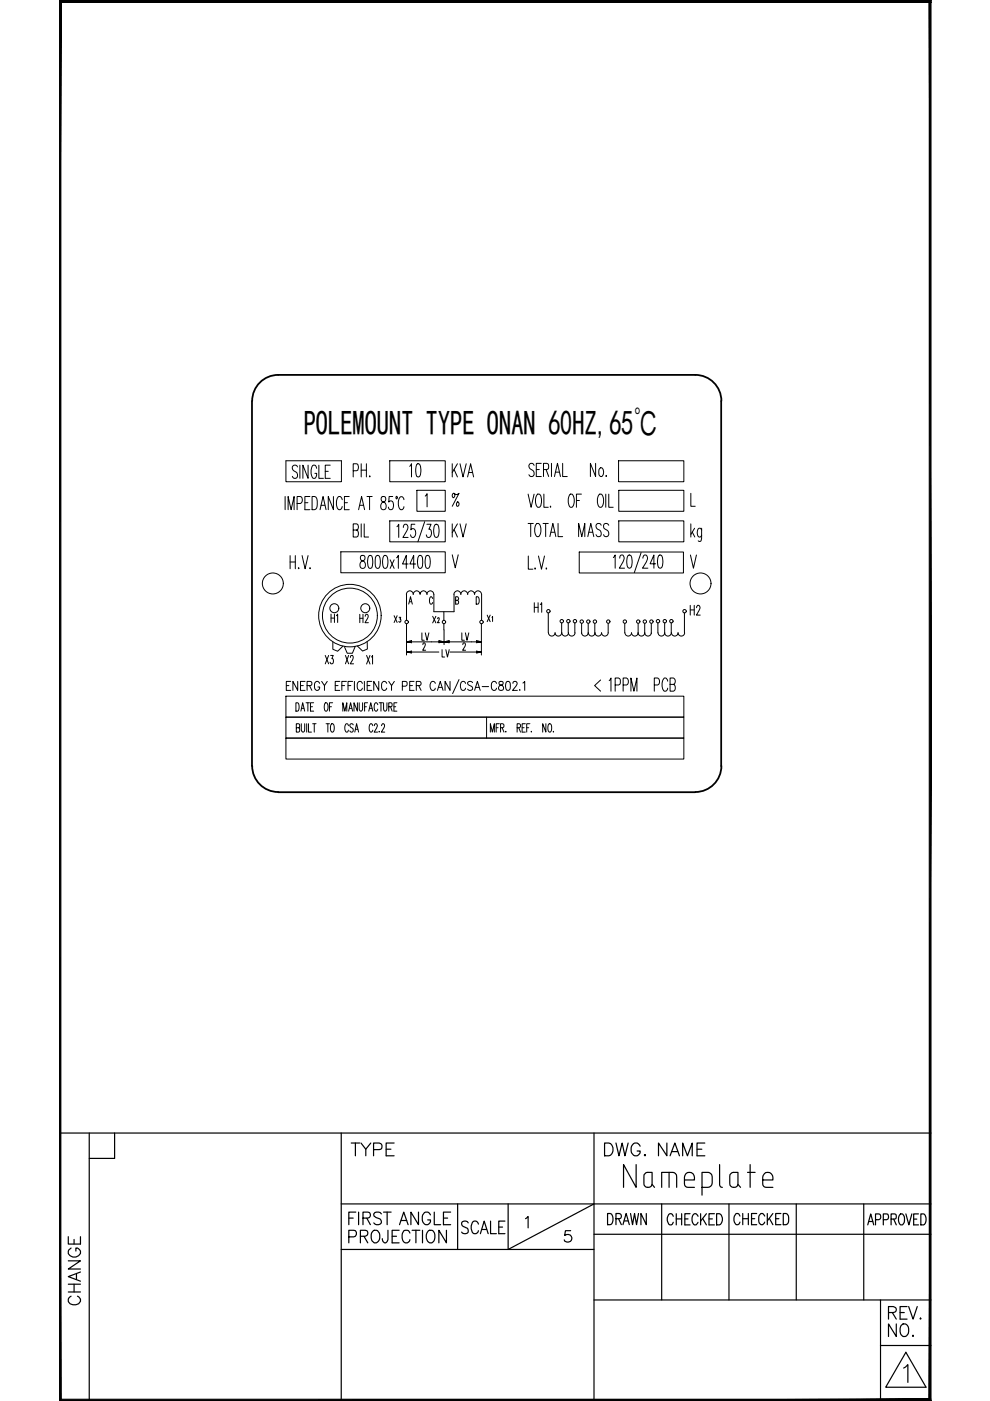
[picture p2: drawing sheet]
<svg xmlns="http://www.w3.org/2000/svg" width="210mm" height="297mm" viewBox="0 0 210 297" stroke-linecap="round" stroke-linejoin="round" font-family="sans-serif">
<defs><g id="words">
<text font-size="7.4" x="64.4" y="92.2">POLEMOUNT TYPE ONAN 60HZ,65℃</text>
<g font-size="6.2">
<text x="94.5" y="102.3">KVA</text>
<text x="94.5" y="115">KV</text>
</g>
<g font-size="5.3">
<text x="90" y="102.3" transform="rotate(-90 90 102.3)">10</text>
<text x="149.6" y="116.1" transform="rotate(-90 149.6 116.1)">kg</text>
<text x="145" y="131.6">H2</text>
</g>
<g font-size="4.9">
<text x="79" y="133.3" transform="rotate(-90 79 133.3)">H2</text>
<text x="67.7" y="141.8">X3</text>
<text x="72" y="141.8">X2</text>
</g>
<g font-size="4.4">
<text x="98.1" y="108.7" transform="rotate(-90 98.1 108.7)">%%%</text>
<text x="115.7" y="130.9" transform="rotate(-90 115.7 130.9)">H1</text>
<text x="72.3" y="133.3" transform="rotate(-90 72.3 133.3)">H1</text>
</g>
<text font-size="4" x="79.7" y="142.2" transform="rotate(-90 79.7 142.2)">X1</text>
</g></defs>
<!-- layer: C00-00-00 -->
<g fill="none" stroke="#000" stroke-width=".25">
<path d="M12.5 .1v296.9h184.9M12.5 240.2h184.9M18.9 240.2v56.8M24.3 240.2v5.4h-5.4M72.3 240.2v56.8M72.3 255.3h125.1M74 258.3h.9M74.5 242.3h1.7M75.4 242.3v2.8M75.4 257h-1.4v2.7M76 257v2.7M76.5 242.3l1.1 1.4v1.4"/>
<path d="M77 258.3h1a.64 .64 0 0 0 .5-.7 .64 .64 0 0 0-.5-.6h-1v2.7M77.8 258.3l.7 1.4M78.6 242.3l-1 1.4M79.2 243.7h1.5a.74 .74 0 0 0 .3-.8 .74 .74 0 0 0-.6-.6h-1.2v2.8M80.9 257.4a.88 .88 0 0 0-.9-.5 .88 .88 0 0 0-.8 .7 1.55 1.55 0 0 0 1.4 .9 .66 .66 0 0 1 .2 .7 .66 .66 0 0 1-.5 .5h-.5l-.6-.4M81.3 257h1.6M81.9 243.7h1M82.1 257v2.7M83.6 242.3h-1.7v2.8h1.7M84.7 259.7l.9-2.7 .9 2.7M85 258.8h1.2M88.7 257v2.7l-1.6-2.7v2.7"/>
<path d="M91.3 257.6a.89 .89 0 0 0-1.1-.6 .89 .89 0 0 0-.7 1 1.23 1.23 0 0 0 1.2 1.7 .93 .93 0 0 0 .6-1.1h-.6M92.1 257v2.7h1.3M94 258.3h.9M95.5 257h-1.5v2.7h1.5M97 255.3v9.6M99.3 259.3a.7 .7 0 0 0-.9-.4 .7 .7 0 0 0-.4 .9l1.1 .6a.74 .74 0 0 1-.1 1.2 .74 .74 0 0 1-1.1-.4M101.4 259.5a.72 .72 0 0 0-1.1-.5 1.82 1.82 0 0 0 .2 2.6 .75 .75 0 0 0 .9-.7M104 258.9v2.7h1.2M107.1 258.9h-1.4v2.7h1.4M107.7 255.3v9.6l18.2-9.6M111.4 258.4l.6-.5v2.4M125.9 240.2v56.8"/>
<path d="M128.2 242.3h.9a1.45 1.45 0 0 1 .9 1.4 1.45 1.45 0 0 1-.9 1.4h-.9zM128.8 257.3l.9 .1a1.57 1.57 0 0 1-.3 2.3h-.6zM130.6 258.4h.7a.56 .56 0 0 0 .5-.6 .56 .56 0 0 0-.5-.5h-.7v2.4M130.6 242.3l.6 2.8 .7-2.8 .6 2.8 .7-2.8M131.1 258.4l.6 1.3M132.1 259.7l.7-2.4 .6 2.4M132.3 258.9h.9M133.7 257.3l.4 2.4 .4-2.4 .5 2.4 .4-2.4M134.9 246.9v4.8l-2.7-4.8v4.8M135.7 243a.97 .97 0 0 0-1.1-.7 .97 .97 0 0 0-.8 1.1 1.28 1.28 0 0 0 1.3 1.7 .97 .97 0 0 0 .6-1.1h-.6M136.6 249l.4-.4h1.3v2.3a.87 .87 0 0 1-.9 .8 .87 .87 0 0 1-.9-.8zM136.6 244.9l.1-.1 .2 .1-.2 .2z"/>
<path d="M137 257.3v2.4l-1.1-2.4v2.4M138.3 251.1l.5 .6M140.3 251.7v-3.1h2.2a.87 .87 0 0 1 1 .9v2.2M140.3 255.3v20.3M141.4 242.3v2.8l-1.8-2.8v2.8M141.9 248.6v3.1M142.1 245.1l1-2.8 1 2.8M142.4 244.2h1.3M142.7 257.9a.57 .57 0 0 0-.5-.6 .57 .57 0 0 0-.6 .6 1.53 1.53 0 0 0 .4 1.8 .6 .6 0 0 0 .7-.5M143.4 257.3v2.4M143.4 258.4h1.1M144.5 257.3v2.4"/>
<path d="M144.7 245.1v-2.8l1.1 2.8 1-2.8v2.8M145.1 250.2h2.1a1.15 1.15 0 0 0-.4-1.4 1.15 1.15 0 0 0-1.4 .1 2.79 2.79 0 0 0-.1 2.6l.6 .2h1.3M145.2 258.4h.7M146.3 257.3h-1.1v2.4h1.1M147.8 243.7h1M148 257.9a.59 .59 0 0 0-.6-.6 .59 .59 0 0 0-.6 .6l-.1 .3a1.08 1.08 0 0 0 .9 1.5l.4-.5M148.5 257.3v2.4M148.8 251.7h1.3a.94 .94 0 0 0 .9-.9v-1.3a.94 .94 0 0 0-.9-.9h-1.3v4.8M149 258.3l.8 1.4M149.4 242.3h-1.6v2.8h1.6M149.8 257.3l-1.3 1.6M150.3 258.4h.7"/>
<path d="M151.5 257.3h-1.2v2.4h1.2M151.9 257.3h.6a1.39 1.39 0 0 1 0 2.4h-.6zM152.6 246.9v4.3l.3 .5h.3M154.6 255.3v20.3M155 248.8l.2-.2h1.3v2.3a.87 .87 0 0 1-.9 .8 .87 .87 0 0 1-.9-.8v-1.5zM156.5 251.1l.5 .6M156.9 257.8a.57 .57 0 0 0-.3-.5 .57 .57 0 0 0-.6 .1 1.63 1.63 0 0 0 .1 2.3 .61 .61 0 0 0 .8-.6M157.5 257.3v2.4M157.5 258.4h1.2M158.5 248.6h1.6M158.7 257.3v2.4M159 246.9v4.8"/>
<path d="M159.3 258.4h.7M160.4 257.3h-1.1v2.4h1.1M161.7 250.2h2.2a1.14 1.14 0 0 0-.8-1.6 1.14 1.14 0 0 0-1.4 1v1.3a.74 .74 0 0 0 .8 .8h1.4M162.1 257.8a.62 .62 0 0 0-.9-.4 1.69 1.69 0 0 0 .1 2.3 .74 .74 0 0 0 .8-.6M162.7 257.3v2.4M163.1 258.3l.8 1.4M163.9 257.3l-1.2 1.6M164.5 258.4h.6M165.6 257.3h-1.1v2.4h1.1M166.1 257.3h.6a1.51 1.51 0 0 1 0 2.4h-.6zM168.8 255.3v20.3M183.1 255.3v20.3"/>
<path d="M184 259.7l.6-2.3 .7 2.3M184.2 259h.8M185.6 258.6h.7l.4-.4a.59 .59 0 0 0-.4-.8h-.7v2.3M187.3 258.6h.7a.67 .67 0 0 0 .4-.6 .67 .67 0 0 0-.4-.6h-.7v2.3M188.9 258.5h.8a.58 .58 0 0 0 .3-.6 .58 .58 0 0 0-.3-.5h-.8v2.3M189.5 258.5l.5 1.2M190.8 257.5l.2-.1a1.03 1.03 0 0 1 .8 1.4l-.1 .4a.59 .59 0 0 1-.9 .4l-.3-.8 .1-.9zM192.1 257.4l.6 2.3 .6-2.3M193.7 258.5h.7M194.7 257.4h-1v2.3h1M195.2 257.4h.6a1.46 1.46 0 0 1 0 2.3h-.6zM14.5 267.3h2.6l-2.6 1.8h2.6"/>
<path d="M14.5 262.2v1.6h2.6v-1.6M14.5 273.9h2.6M14.5 272.3h2.6M15.1 274.8a.94 .94 0 0 0-.6 1.1 .94 .94 0 0 0 1 .7 1.17 1.17 0 0 0 1.6-1.2l-.7-.6M15.1 264.6a.99 .99 0 0 0-.6 1.1 .99 .99 0 0 0 1 .8 1.25 1.25 0 0 0 1.6-1.3 1.02 1.02 0 0 0-1-.6v.6M15.7 262.8v1M15.7 272.3v1.6M16.2 270.1v1.2M17.1 269.7l-2.6 1 2.6 .9M72.3 264.9h53.6M74 262.2h1a.76 .76 0 0 0 .6-.5 .76 .76 0 0 0-.2-.8l-1.4-.1v2.7M76.4 262.1h1a.69 .69 0 0 0 .6-.5 .69 .69 0 0 0-.2-.7l-1.4-.1v2.7"/>
<path d="M77.2 262.1l.8 1.4M79.2 260.9l.1-.1a1.29 1.29 0 0 1 1.1 2 .89 .89 0 0 1-1 .7 .89 .89 0 0 1-.7-1 1.5 1.5 0 0 1 .5-1.6zM82.3 260.8v2a.72 .72 0 0 1-.8 .7 .84 .84 0 0 1-.4-.9M83.1 262.1h1M84.6 260.8h-1.5v2.7h1.5M86.9 261.4a.85 .85 0 0 0-1-.6 .85 .85 0 0 0-.6 1 1.2 1.2 0 0 0 1.1 1.7l.4-.4 .1-.3M87.4 260.8h1.6M88.2 260.8v2.7M89.6 260.8v2.7M90.8 260.9l.8-.1a1.66 1.66 0 0 1 0 2.7 1.3 1.3 0 0 1-1.2-.7 1.3 1.3 0 0 1 .1-1.4zM94.7 260.8v2.7l-1.7-2.7v2.7M101.9 261.6l.8-2.7 .8 2.7"/>
<path d="M102.2 260.7h1M105.7 260.2h.9M121 260.9h-1.1l-.2 1a.88 .88 0 0 1 1.3 0 .88 .88 0 0 1 0 1.3 .88 .88 0 0 1-1.3-.1l-.1-.2M125.9 275.6h71.5M125.9 261.7h71.5M186.7 275.6v21.4M188.4 278.3l1.4-.1a.58 .58 0 0 0 0-1l-.4-.2h-1v2.7M189.2 278.3l.8 1.4M190.8 278.3h.9M192.3 277h-1.5v2.7h1.5M192.7 277l.9 2.7 .9-2.7M195.1 279.6h.2l-.1 .1z"/>
<path d="M186.7 285.3h10.7M190 280.7v2.7l-1.6-2.7v2.7M191.1 281l.4-.3a1.35 1.35 0 0 1 1.2 .8 1.35 1.35 0 0 1-.3 1.5l-.5 .4a1.18 1.18 0 0 1-1.1-1.7zM191.6 290.1l.9-.8v3.8M192.1 286.7l4.2 7.4h-8.5zM193.6 283.1v.3l-.1-.2z"/>
</g>
<g fill="#000" stroke="#000" stroke-width=".21">
<path d="M12.5 .1h87.8l-87.8 .4zM12.5 .1l.4 .4h-.4z"/>
<path d="M12.5 .5h184.5l-96.7-.4zM100.3 .1h97.1l-.4 .4z"/>
<path d="M12.5 .1h87.8l-87.4 .4zM12.9 .5l184.5-.4h-97.1zM12.9 .5l184.5-.4v.4z"/>
<path d="M197.4 .1v.4h-.4zM197 .5l.4 140.7v-140.7z"/>
<path d="M12.5 155.9l.4 140.8h-.4zM12.5 296.7v.3l.4-.3z"/>
<path d="M12.9 .5l-.4 155.4 .4 140.8zM12.5 .5h.4l-.4 155.4z"/>
<path d="M109.4 297h88l-.4-.3zM197 296.7h.4v.3z"/>
<path d="M12.5 297h96.9l87.6-.3zM12.5 297l.4-.3h184.1z"/>
<path d="M197.4 141.2l-.4 155.5h.4zM197 .5l.4 140.7-.4 155.5z"/>
</g>
<!-- layer: 1 -->
<path d="M53.4 85v77.4M53.5 85a5.5 5.5 0 0 1 5.5-5.5h88.4a5.5 5.5 0 0 1 5.6 5.5M152.9 85v77.4M53.5 162.4a5.5 5.5 0 0 0 5.5 5.5M59 168h88.4M153 162.4a5.5 5.5 0 0 1-5.6 5.5" fill="none" stroke="#000" stroke-width=".38"/>
<!-- layer: 2 -->
<g fill="none" stroke="#000" stroke-width=".21">
<path d="M63.1 99a.61 .61 0 0 0-1-.2 .61 .61 0 0 0 .2 1l.5 .3a.67 .67 0 0 1 .3 .9 .67 .67 0 0 1-1 .3l-.1-.3M63.6 98.6v2.8M65.3 98.6v2.8l-1.1-2.8v2.8M67.1 99.3a.56 .56 0 0 0-.2-.6 .56 .56 0 0 0-.6 0 2.38 2.38 0 0 0 .1 2.7 .72 .72 0 0 0 .7-.3 .72 .72 0 0 0 0-.7h-.3M67.6 98.6v2.8h1M69 99.9h.6M70 98.6h-1v2.8h1M74.9 99.8h.7a.88 .88 0 0 0 0-1.5h-.7v2.8M76.6 98.3v2.8M76.6 99.7h1.1M77.7 98.3v2.8M113.2 98.7a.61 .61 0 0 0-1-.3 .61 .61 0 0 0 .2 1 1.05 1.05 0 0 1 .8 1.3l-.3 .3h-.4l-.4-.3"/>
<path d="M113.7 99.6h.6M114.8 98.2h-1.1v2.8h1.1M115.2 99.6h.8a.74 .74 0 0 0 0-1.4h-.8v2.8M115.8 99.6l.5 1.4M116.9 98.2v2.8M119.3 98.2v2.8h1M126.3 98.2v2.8l-1.1-2.8v2.8M127.2 99.3l.1-.1 .4 .1a1.34 1.34 0 0 1-.1 1.7h-.3a1.41 1.41 0 0 1-.1-1.7zM60.5 105.3v2.8M61.1 108.1v-2.8l.6 2.8 .7-2.8v2.8M61.5 117.8v2.8M61.5 119.2h1.1"/>
<path d="M62.6 117.8v2.8M63 106.8h.7a.88 .88 0 0 0 0-1.5h-.7v2.8M64.1 117.8l.6 2.8 .6-2.8M64.6 106.6h.7M65.7 105.3h-1.1v2.8h1.1M66.2 105.3h.5a1.92 1.92 0 0 1 .4 2.4l-.4 .4h-.5zM67.9 108.1l.6-2.8 .6 2.8M68.1 107.1h.8M70.7 105.3v2.8l-1.1-2.8v2.8M72.6 105.9a.58 .58 0 0 0-.3-.5 .58 .58 0 0 0-.6 0 2.19 2.19 0 0 0 .1 2.7 .65 .65 0 0 0 .8-.7M73 106.6h.7M74 105.3h-1v2.8h1"/>
<path d="M74.9 112.4h.7l.3-.1 .1-.4a.68 .68 0 0 0-.4-.8h-.7v2.8h.7a.88 .88 0 0 0 0-1.5M76 108.1l.7-2.8 .6 2.8M76.3 107.1h.8M76.5 117.9a.78 .78 0 0 0 .7 1.2 .8 .8 0 0 1 .3 .9 .8 .8 0 0 1-.7 .5 .92 .92 0 0 1-.5-1 .92 .92 0 0 1 .8-.7 .57 .57 0 0 0 .2-.8 .57 .57 0 0 0-.8-.1zM76.6 111.1v2.8M77.2 111.1v2.8h.9M77.8 105.3h1.1M78.2 117.9l.4-.1a1.53 1.53 0 0 1 .4 1.5l-.2 1.1-.4 .1a1.53 1.53 0 0 1-.5-1.6zM78.4 105.3v2.8M78.4 100.9v.2l.1-.1M79.8 117.9l.4-.1a1.53 1.53 0 0 1 .4 1.5l-.2 1.1-.4 .1a1.34 1.34 0 0 1-.5-1.6zM80.9 105.4a.78 .78 0 0 0 .7 1.2 .84 .84 0 0 1 .3 .9 .84 .84 0 0 1-.7 .6 1.03 1.03 0 0 1-.4-1.2 1.03 1.03 0 0 1 .9-.7 .57 .57 0 0 0 0-.8 .57 .57 0 0 0-.8 0z"/>
<path d="M81.4 117.9l.3-.1a1.43 1.43 0 0 1 .6 1.5l-.3 1.1-.4 .1a1.53 1.53 0 0 1-.5-1.6zM82.7 118.7l.9 1.8M83.3 105.3h-.8l-.1 1.2a.5 .5 0 0 1 .5-.3 .5 .5 0 0 1 .5 .4v.4a.81 .81 0 0 1-.7 1.1l-.4-.6M83.6 118.7l-.9 1.8M84 105.3h.2l-.1 .5zM84.1 118.3l.4-.5v2.7M84.2 111.7l.3-.5v2.7M85.5 111.8a.54 .54 0 0 1 .6-.7 .54 .54 0 0 1 .4 .9l-1.1 1.9h1.1M85.6 105.9a.53 .53 0 0 0-.2-.5 .53 .53 0 0 0-.6 0 2.14 2.14 0 0 0 .2 2.7 .59 .59 0 0 0 .6-.7M86.5 119.6h-1.2l.8-1.8v2.7M88 111.2h-.8l-.1 1.1a.47 .47 0 0 1 .8-.1 1.23 1.23 0 0 1-.2 1.7 .53 .53 0 0 1-.7-.5M88.1 119.6h-1.2l.8-1.8v2.7"/>
<path d="M88.8 117.9l.4-.1a1.34 1.34 0 0 1 .4 1.5l-.2 1.1-.4 .1a1.53 1.53 0 0 1-.5-1.6zM90 110.6l-1.4 4.3M90.2 105.2l.4-.5v2.8M90.3 117.9l.5-.1a1.53 1.53 0 0 1 .4 1.5l-.2 1.1-.4 .1a1.53 1.53 0 0 1-.5-1.6zM90.5 111.2h.9l-.5 1h.3l.2 .3a.97 .97 0 0 1-.6 1.4l-.3-.1-.1-.4M92.2 111.3l.4-.1a1.43 1.43 0 0 1 .5 1.5l-.3 1.1-.3 .1a1.55 1.55 0 0 1-.6-1.6zM95.9 117.6l.6 2.8 .7-2.8M112 104.8l.6 2.8 .6-2.8M112 111h1.1M112 117.9v2.8h1M112.5 111v2.8M113.7 111.1l.2-.1a.65 .65 0 0 1 .7 .7v1.4a.65 .65 0 0 1-.7 .7 2.19 2.19 0 0 1-.2-2.7z"/>
<path d="M113.9 104.9l.1-.1a.6 .6 0 0 1 .7 .6l.1 1.1a.87 .87 0 0 1-.8 1.1 2.29 2.29 0 0 1-.1-2.7zM114.2 117.9l.6 2.8 .6-2.8M115.1 111h1.1M115.3 104.8v2.8h.9M115.7 111v2.8M116.6 113.8l.6-2.8 .7 2.8M116.7 107.3v.3l.1-.2M116.8 112.8h.8M117.6 101l.6-2.8 .6 2.8M117.8 100.1h.8M118.3 111v2.8h1M120.8 104.9l.1-.1a.65 .65 0 0 1 .8 .6v1.5a.58 .58 0 0 1-.3 .5 .58 .58 0 0 1-.6 0l-.3-.9v-.7z"/>
<path d="M122.2 106.1h.7M122.7 113.8v-2.8l.7 2.8 .6-2.8v2.8M123.3 104.8h-1.1v2.8M124.6 113.8l.7-2.8 .6 2.8M124.8 112.8h.8M127 104.9l.2-.1a.65 .65 0 0 1 .7 .6v1.5a.58 .58 0 0 1-.3 .5 .58 .58 0 0 1-.6 0l-.3-.9v-.7zM127.5 111.4a.61 .61 0 0 0-1-.2 .61 .61 0 0 0 .2 1l.5 .2a.69 .69 0 0 1 .3 1 .69 .69 0 0 1-1 .3l-.1-.3M128.4 104.8v2.8M128.5 100.8v.2l.1-.1M129.1 104.8v2.8h.9M129.1 111.4a.62 .62 0 0 0-1-.2 .62 .62 0 0 0 .2 1 .95 .95 0 0 1 .6 1.5 .56 .56 0 0 1-.9-.3M130 118.2l.4-.5v2.8"/>
<path d="M131.4 118.3v-.3l.3-.3h.3l.2 .3a1.2 1.2 0 0 1-.1 1.2l-.8 1.3h1.1M133.1 117.8l.4-.1a1.55 1.55 0 0 1 .5 1.6l-.2 1-.4 .2a1.43 1.43 0 0 1-.5-1.6zM135.9 117.2l-1.4 4.2M136.3 118.3a.51 .51 0 0 1 .4-.6 .51 .51 0 0 1 .6 .5 3.7 3.7 0 0 1-1.1 2.3h1.2M139 119.5h-1.2l.8-1.8v2.8M139.7 117.8l.3-.1a1.55 1.55 0 0 1 .5 1.6l-.2 1-.4 .2a1.43 1.43 0 0 1-.5-1.6zM146.4 117.7l.6 2.8 .7-2.8M146.5 104.6v2.7h.9M63.3 120.3v.3l.1-.1M65.7 120.3v.3l.1-.1M83.6 130.5l.6 1.5M84.2 130.5l-.6 1.5"/>
<path d="M84.6 130.9h.4l-.2 .4a.3 .3 0 0 1 .2 .4 .3 .3 0 0 1-.4 .1v-.1M86.1 126a.74 .74 0 0 1 .8-.8 .74 .74 0 0 1 .7 .8M86.2 136.1l1-.2v.4zM86.2 138.2l1-.1v.3zM86.2 126v5.5M86.2 132.2v6.7M86.7 128.1l.3-1.6 .4 1.6M86.8 127.6h.4M87.2 136.1h5.9M87.2 138.2h5.8M87.6 126a.74 .74 0 0 1 .7-.8 .74 .74 0 0 1 .8 .8 .74 .74 0 0 1 .7-.8 .74 .74 0 0 1 .8 .8 .72 .72 0 0 1 .7-.8 .72 .72 0 0 1 .7 .8v3.7M89.5 134.2v1.5h.5"/>
<path d="M89.7 136.7l.1-.4 .3 .1v.5l-.5 1h.7M90.2 134.2l.4 1.5 .3-1.5M91.7 126.9l-.2-.4a1.04 1.04 0 0 0-.2 1.6l.3-.1 .1-.3M93.1 135.9l1 .2-1 .2zM93.7 137.7v1.6h.6M94.1 136.1l1.1-.2v.4zM94.1 133.5v3.2M94.5 137.7l.4 1.6 .3-1.6M95.2 136.1h5.8M95.4 138.2h5.6M96.2 126a.74 .74 0 0 1 .8-.8 .74 .74 0 0 1 .7 .8 .74 .74 0 0 1 .7-.8 .74 .74 0 0 1 .8 .8M96.3 126v3.7"/>
<path d="M96.6 127.3h.4l.2-.3-.2-.5h-.4v1.6l.5-.1 .1-.2v-.2l-.2-.3M97.9 134.2v1.5h.6M98.1 136.7l.1-.3a.33 .33 0 0 1 .4 0 .33 .33 0 0 1 0 .5l-.5 1h.6M98.7 134.2l.3 1.5 .4-1.5M99.1 126a.74 .74 0 0 1 .8-.8 .74 .74 0 0 1 .7 .8 .74 .74 0 0 1 .8-.8 .74 .74 0 0 1 .7 .8v5.5M101 126.5h.3a1.05 1.05 0 0 1 0 1.6h-.3zM101 135.9l1.1 .2-1.1 .2zM101 138.1l1.1 .1-1.1 .2zM102.1 132.2v6.7M103.3 130.4l.6 1.4M103.9 130.4l-.6 1.4M104.3 130.9l.1-.2v1.1"/>
<path d="M113.5 120.4v.3v-.1M115.8 120.4v.3l.1-.1M116.2 129.9v4.3M116.3 134.2a.7 .7 0 0 0 .7 .7 .7 .7 0 0 0 .7-.7 .7 .7 0 0 0 .7 .7 .7 .7 0 0 0 .7-.7 .72 .72 0 0 0 .7 .7 .72 .72 0 0 0 .7-.7 .7 .7 0 0 0 .7 .7 .7 .7 0 0 0 .7-.7M123.3 134.2a.7 .7 0 0 0 .7 .7 .7 .7 0 0 0 .7-.7M124.8 134.2a.7 .7 0 0 0 .7 .7 .7 .7 0 0 0 .7-.7 .7 .7 0 0 0 .7 .7 .7 .7 0 0 0 .7-.7 .7 .7 0 0 0 .6 .7 .7 .7 0 0 0 .7-.7M132.5 134.2a.7 .7 0 0 0 .7 .7 .7 .7 0 0 0 .7-.7 .7 .7 0 0 0 .7 .7 .7 .7 0 0 0 .7-.7 .7 .7 0 0 0 .7 .7 .7 .7 0 0 0 .7-.7 .7 .7 0 0 0 .7 .7 .7 .7 0 0 0 .7-.7M139.5 134.2a.7 .7 0 0 0 .7 .7 .7 .7 0 0 0 .7-.7 .7 .7 0 0 0 .7 .7 .7 .7 0 0 0 .7-.7M142.4 134.2a.7 .7 0 0 0 .7 .7 .7 .7 0 0 0 .7-.7 .7 .7 0 0 0 .7 .7 .7 .7 0 0 0 .7-.7M145.1 129.9v4.3M60.7 145.4h.6M61.6 144.5h-.9v1.9h.9"/>
<path d="M62.7 149h.4a1.29 1.29 0 0 1 0 1.8h-.4zM62.8 154.3l.7-.1v-.7l-.7-.1v1.8h.5l.2-.1v-.6l-.2-.2M63.1 144.5v1.9l-1-1.9v1.9M63.7 145.4h.6M63.8 150.8l.4-1.8 .4 1.8M63.9 153.4v1.3l.3 .5 .4-.2v-1.6M63.9 150.2h.5M64.7 144.5h-1v1.9h1M64.9 149h.7M65 153.4v1.8M65.1 145.4h.7a.46 .46 0 0 0 .3-.5 .46 .46 0 0 0-.3-.4h-.7v1.9M65.3 149v1.8"/>
<path d="M65.4 153.4v1.8h.6M65.6 145.4l.5 1M65.8 149.8h.5M66.3 153.4h.7M66.5 149h-.7v1.8h.7M66.6 153.4v1.8M67.8 144.9a.57 .57 0 0 0-.7-.4 .57 .57 0 0 0-.4 .7v.5a.57 .57 0 0 0 .5 .7 .57 .57 0 0 0 .6-.7h-.4M68.2 144.5l.6 .9 .6-.9M68.8 145.4v1M68.9 149.1l.1-.1a1.05 1.05 0 0 1 .3 1.7v.1a.76 .76 0 0 1-.6-1.1zM69.1 153.4h.7M69.5 153.4v1.8"/>
<path d="M69.8 149.8h.5M70.3 153.5l.1-.1a1.05 1.05 0 0 1 .3 1.7l-.1 .1a1.05 1.05 0 0 1-.3-1.7zM70.5 149h-.7v1.8M71.1 145.4h.6M72.1 144.5h-1v1.9h1M72.5 145.4h.6M72.7 150.8v-1.8l.4 1.8 .4-1.8v1.8M73.4 144.5h-.9v1.9M73.8 145.4h.6M73.9 153.9a.35 .35 0 0 0-.2-.4 .35 .35 0 0 0-.4 0 1.46 1.46 0 0 0 .1 1.7 .38 .38 0 0 0 .5-.4M73.9 150.8l.4-1.8 .5 1.8M74.1 150.2h.5"/>
<path d="M74.8 144.5h-1v1.9M74.9 153.7a.39 .39 0 0 0-.7-.1 .39 .39 0 0 0 .2 .6l.4 .3a.46 .46 0 0 1-.2 .7l-.4-.2M75.1 144.5v1.9M75.2 155.2l.4-1.8 .4 1.8M75.4 154.6h.5M75.8 149v1.8l-.7-1.8v1.8M76.2 149v1.3l.3 .5 .3-.3 .1-1.5M76.8 144.9a.57 .57 0 0 0-.7-.4 .57 .57 0 0 0-.4 .7v.5a.57 .57 0 0 0 .4 .7 .57 .57 0 0 0 .7-.5M77.3 144.5v1.9M77.3 149.8h.4M77.9 145.4h.5M77.9 149h-.6v1.8"/>
<path d="M78.2 150.8l.4-1.8 .4 1.8M78.4 150.2h.5M78.8 144.5h-.9v1.9h.9M79 153.9l-.2-.5a1.05 1.05 0 0 0-.3 1.7l.3 .1 .2-.4M79.4 153.9l.2-.5h.2l.2 .4-.7 1.4h.8M80.1 149.4l-.3-.4a1.05 1.05 0 0 0-.3 1.7l.3 .1 .3-.4M80.3 144.5v1.9l-1.1-1.9v1.9M80.4 155.1h.1M80.4 149h.7M80.8 149v1.8M80.9 153.9l.1-.3a.36 .36 0 0 1 .5 0 .36 .36 0 0 1 0 .5l-.6 1.1h.7M81.3 149v1.3l.3 .5 .3-.1 .1-.4v-1.3"/>
<path d="M82 144.9a.57 .57 0 0 0-.7-.4 .57 .57 0 0 0-.4 .7v.5a.57 .57 0 0 0 .4 .7 .57 .57 0 0 0 .7-.5M82.4 144.5l.6 .9 .6-.9M82.4 149.8h.7v-.7l-.7-.1v1.8M82.8 149.8l.3 1M83 145.4v1M83.5 149.8h.4M84.2 149h-.7v1.8h.7M85.3 145.5l.9-.1 .1-.8-.3-.1h-.7v1.9M86.9 145.4h.6M87.8 144.5h-.9v1.9h.9M88.3 145.4l.9-.1 .1-.3-.1-.4-.9-.1v1.9M88.8 145.4l.5 1"/>
<path d="M92.3 144.9a.51 .51 0 0 0-.8-.3 1.23 1.23 0 0 0 .2 1.8 .52 .52 0 0 0 .6-.5M92.8 146.4l.5-1.9 .6 1.9M93 145.7h.7M95.4 144.5v1.9l-1-1.9v1.9M97.3 144.1l-1.3 3M98.7 144.9a.57 .57 0 0 0-.7-.4 .57 .57 0 0 0-.4 .7v.5a.57 .57 0 0 0 .4 .7 .57 .57 0 0 0 .7-.5M100.2 144.7a.52 .52 0 0 0-.7-.2 .52 .52 0 0 0-.3 .6l.9 .6 .1 .4a.65 .65 0 0 1-1.1 0M100.6 146.4l.6-1.9 .6 1.9M100.8 145.7h.8M102.2 145.6h1.4M104 155.2v-1.8l.4 1.8 .4-1.8v1.8M105.2 154.3h.4"/>
<path d="M105.3 144.9a.57 .57 0 0 0-.7-.4 .57 .57 0 0 0-.4 .7v.5a.57 .57 0 0 0 .4 .7 .57 .57 0 0 0 .7-.5M105.9 144.6v.5a.76 .76 0 0 1 .7 .4 .76 .76 0 0 1 0 .8 .57 .57 0 0 1-.9-.2 .57 .57 0 0 1 .5-.8l.4-.2 .1-.4a.54 .54 0 0 0-.8-.1zM105.9 153.4h-.7v1.8M106.1 154.3h.5l.2-.2v-.5l-.2-.2h-.5v1.8M106.5 154.3l.3 .9M107.2 155.1v.1l.1-.1M107.4 144.6l.4-.1a1.27 1.27 0 0 1 0 1.9h-.1a1.08 1.08 0 0 1-.4-1.6zM108.8 144.9v-.3l.3-.1 .5 .1a.66 .66 0 0 1-.2 .9l-.7 .9h1M109.6 154.3h.5l.2-.2v-.5l-.2-.2h-.5v1.8M110 154.3l.4 .9M110.2 146.2v.2l.1-.1M110.7 154.3h.4"/>
<path d="M110.9 144.8l.4-.3v1.9M111.4 153.4h-.7v1.8h.7M111.7 154.3h.4M112.4 153.4h-.7v1.8M112.6 155.1h.1M115.7 153.4v1.8l-.6-1.8v1.8M116.4 153.5l.1-.1a1.05 1.05 0 0 1 .3 1.7l-.1 .1a1.05 1.05 0 0 1-.3-1.7zM117.3 155.1h.1M127.3 144.2l-1.2 1.2 1.2 1.1M129.2 144.3l.3-.6v2.8M130.4 145.2h.7l.3-.1 .1-.4a.71 .71 0 0 0-.4-1h-.7v2.8M132.1 145.2h.7a.88 .88 0 0 0 0-1.5h-.7v2.8"/>
<path d="M133.8 146.5v-2.8l.6 2.8 .6-2.8v2.8M138.7 145.2h.7a.88 .88 0 0 0 0-1.5h-.7v2.8M141.6 144.4a.53 .53 0 0 0-.3-.5 .53 .53 0 0 0-.6 0 2.24 2.24 0 0 0 .1 2.6 .6 .6 0 0 0 .8-.6M142.1 145.1h.7a.78 .78 0 0 0 0-1.4h-.7v2.8h.7a.84 .84 0 0 0 0-1.4"/>
<circle cx="86.2" cy="131.9" r=".36"/>
<circle cx="94.1" cy="131.9" r=".36"/>
<circle cx="102.1" cy="131.9" r=".36"/>
<circle cx="119.1" cy="131.7" r=".36"/>
<circle cx="120.5" cy="131.7" r=".36"/>
<circle cx="121.9" cy="131.7" r=".36"/>
<circle cx="123.3" cy="131.8" r=".36"/>
<circle cx="124.7" cy="131.8" r=".36"/>
<circle cx="126.1" cy="131.8" r=".36"/>
<circle cx="129" cy="131.8" r=".36"/>
<circle cx="132.5" cy="131.8" r=".36"/>
<circle cx="135.3" cy="131.8" r=".36"/>
<circle cx="136.7" cy="131.8" r=".36"/>
<circle cx="138.1" cy="131.8" r=".36"/>
<circle cx="139.5" cy="131.7" r=".36"/>
<circle cx="140.9" cy="131.7" r=".36"/>
<circle cx="142.3" cy="131.7" r=".36"/>
</g>
<!-- layer: 0 -->
<g fill="none" stroke="#000" stroke-width=".21">
<path d="M60.6 97.7h11.8v4.4h-11.8zM82.6 97.7h11.8v4.4h-11.8zM131.1 97.7h13.9v4.4h-13.9zM72.3 117h22.1v4.4h-22.1zM82.6 110.4h11.8v4.5h-11.8zM88.4 104h6v4.4h-6zM122.8 117h22.1v4.5h-22.1zM131.2 104h13.8v4.4h-13.8zM131.2 110.4h13.8v4.5h-13.8zM70.6 136.1v1.6l1 .4 1.1-1.1M77.9 136v1.6l-1 .4-1.1-1M60.6 147.6h84.4v4.4h-84.4z"/>
<path d="M60.6 152h84.4v4.5h-84.4zM60.6 156.5h84.4v4.4h-84.4zM103.2 152v4.5"/>
<circle cx="74.2" cy="130.5" r="6.6"/>
<circle cx="74.2" cy="130.5" r="5.8"/>
</g>
<!-- layer: 2 -->
<g fill="#000" stroke="#000" stroke-width=".21">
<path d="M86.2 136.1l1-.2v.2zM86.2 136.1l1 .2v-.2z"/>
<path d="M86.2 138.2l1-.1v.1zM86.2 138.2l1 .2v-.2z"/>
<path d="M93.1 135.9l1 .2h-1zM93.1 136.1v.2l1-.2z"/>
<path d="M94.1 136.1l1.1-.2v.2zM94.1 136.1l1.1 .2v-.2z"/>
<path d="M101 135.9l1.1 .2h-1.1zM101 136.1v.2l1.1-.2z"/>
<path d="M101 138.1l1.1 .1h-1.1zM101 138.2v.2l1.1-.2z"/>
</g>
<!-- layer: 4 -->
<g fill="none" stroke="#000" stroke-width=".21">
<circle cx="57.8" cy="123.7" r="2.22"/>
<circle cx="148.5" cy="123.7" r="2.22"/>
</g>
<g fill="none" stroke="#000" stroke-width=".21">
<path d="M91.7 130.7l.7 1.4M92 129.7h4.3M92.4 130.7l-.7 1.4M92.8 131.2l.2-.2 .1 .3-.3 .7h.4M94.1 129.7v1.8M94.1 132.2v1.3M119.1 132.1v2.1M120.5 132.1v2.1M121.9 132.1v2.1M123.3 132.2v2.1M124.7 132.2v2.1M126.1 132.2v2.1"/>
<path d="M128.9 132.2v2M132.5 132.2v2M135.3 132.2v2.1M136.7 132.2v2.1M138.1 132.2v2.1M139.5 132.1v2.1M140.9 132.1v2.1M142.3 132.1v2.1"/>
</g>
<use href="#words"/>
</svg>
